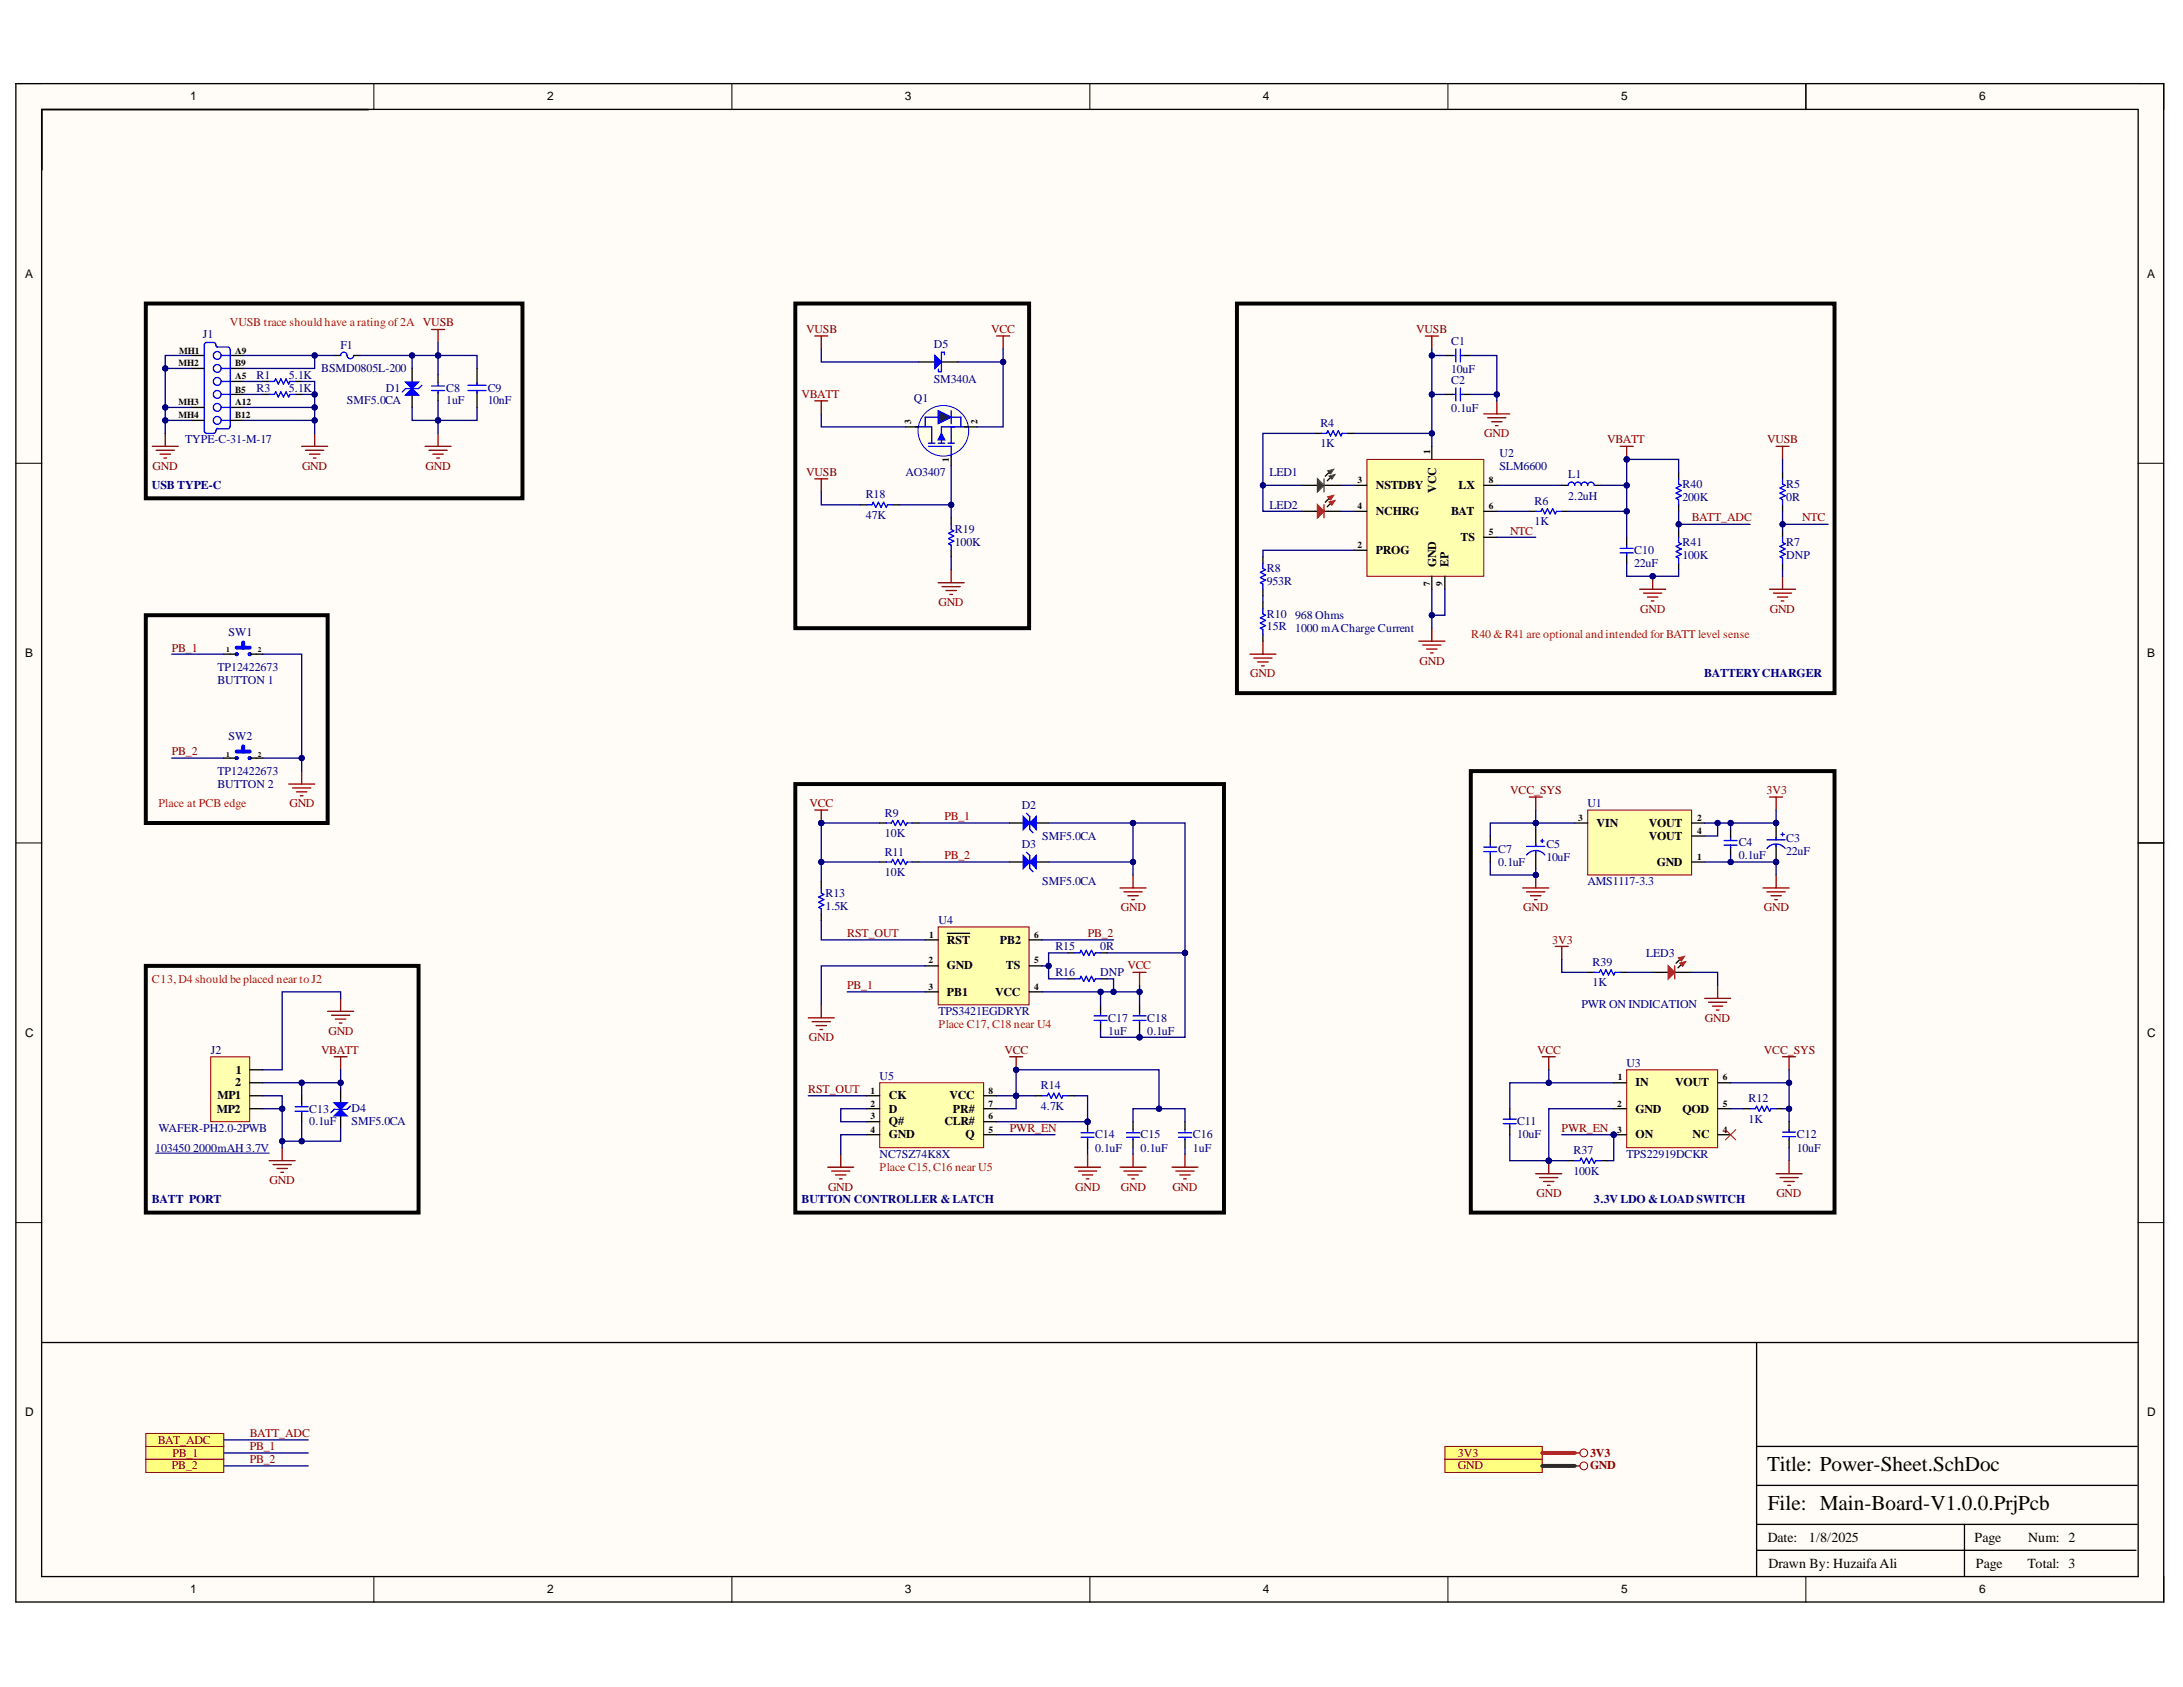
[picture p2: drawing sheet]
<svg xmlns="http://www.w3.org/2000/svg" width="279mm" height="216mm" viewBox="0 0 279 216" stroke-linecap="round" stroke-linejoin="round" font-family="sans-serif">
<defs><g id="words">
<g font-size="2.7">
<text x="226.2" y="188.3">Title: Power-Sheet.SchDoc</text>
<text x="226.3" y="193.3">File: Main-Board-V1.0.0.PrjPcb</text>
</g>
<g font-size="1.8">
<text x="226.3" y="197.4">Date:</text>
<text x="231.5" y="197.4">1/8/2025</text>
<text x="252.7" y="197.4">Page</text>
<text x="259.6" y="197.4">Num: 2</text>
<text x="226.3" y="200.7">Drawn By: Huzaifa Ali</text>
<text x="252.9" y="200.7">Page</text>
<text x="259.5" y="200.7">Total: 3</text>
</g>
<g font-size="1.5">
<text x="24.4" y="12.9">1</text>
<text x="70" y="12.9">2</text>
<text x="115.8" y="12.9">3</text>
<text x="161.6" y="12.9">4</text>
<text x="207.5" y="12.9">5</text>
<text x="253.3" y="12.9">6</text>
<text x="3.2" y="35.5">A</text>
<text x="274.8" y="35.5">A</text>
<text x="176.1" y="62.6">NSTDBY</text>
<text x="176.1" y="65.9">NCHRG</text>
<text x="183.8" y="63.1" transform="rotate(-90 183.8 63.1)">VCC</text>
<text x="185.7" y="65.9">BAT</text>
<text x="186.7" y="62.6">LX</text>
<text x="176.1" y="70.9">PROG</text>
<text x="186.9" y="69.3">TS</text>
<text x="183.8" y="72.6" transform="rotate(-90 183.8 72.6)">GND</text>
<text x="185.4" y="72.6" transform="rotate(-90 185.4 72.6)">EP</text>
<text x="3.2" y="84.1">B</text>
<text x="274.8" y="84.1">B</text>
<text x="204.3" y="105.8">VIN</text>
<text x="211" y="105.8">VOUT</text>
<text x="211" y="107.5">VOUT</text>
<text x="212" y="110.8">GND</text>
<text x="121.2" y="120.8">RST</text>
<text x="121.2" y="124.1">GND</text>
<text x="128" y="120.8">PB2</text>
<text x="128.7" y="124.1">TS</text>
<text x="121.2" y="127.4">PB1</text>
<text x="127.4" y="127.4">VCC</text>
<text x="3.2" y="132.7">C</text>
<text x="30.2" y="137.4">1</text>
<text x="274.8" y="132.7">C</text>
<text x="27.7" y="142.4">MP2</text>
<text x="27.8" y="140.7">MP1</text>
<text x="30.1" y="139">2</text>
<text x="113.8" y="140.7">CK</text>
<text x="113.8" y="142.4">D</text>
<text x="121.5" y="140.7">VCC</text>
<text x="122" y="142.4">PR#</text>
<text x="209.3" y="139">IN</text>
<text x="209.3" y="142.4">GND</text>
<text x="214.4" y="139">VOUT</text>
<text x="215.3" y="142.4">QOD</text>
<text x="113.8" y="144">Q#</text>
<text x="113.8" y="145.7">GND</text>
<text x="120.9" y="144">CLR#</text>
<text x="123.6" y="145.7">Q</text>
<text x="209.3" y="145.7">ON</text>
<text x="216.6" y="145.7">NC</text>
<text x="3.2" y="181.2">D</text>
<text x="274.8" y="181.2">D</text>
<text x="24.4" y="203.9">1</text>
<text x="70" y="203.9">2</text>
<text x="115.8" y="203.9">3</text>
<text x="161.6" y="203.9">4</text>
<text x="207.5" y="203.9">5</text>
<text x="253.3" y="203.9">6</text>
</g>
<g font-size="1.5" fill="#f00">
<text x="29.4" y="41.8">VUSB trace should have aratingof2A</text>
<text x="188.3" y="81.7">R40 &amp;R41 are optional andintended for BATT level sense</text>
<text x="20.3" y="103.3">Place at PCB edge</text>
<text x="19.5" y="125.7">C13, D4 should be placed near toJ2</text>
<text x="120.1" y="131.6">Place C17, C18 near U4</text>
<text x="112.6" y="149.8">Place C15, C16 near U5</text>
</g>
<g font-size="1.5" fill="#800000">
<text x="54.1" y="41.8">VUSB</text>
<text x="103.2" y="42.6">VUSB</text>
<text x="126.9" y="42.6">VCC</text>
<text x="181.3" y="42.6">VUSB</text>
<text x="102.6" y="51">VBATT</text>
<text x="190" y="56">GND</text>
<text x="205.7" y="56.7">VBATT</text>
<text x="226.2" y="56.7">VUSB</text>
<text x="19.5" y="60.1">GND</text>
<text x="38.7" y="60.1">GND</text>
<text x="54.5" y="60.1">GND</text>
<text x="103.2" y="61">VUSB</text>
<text x="193.3" y="68.4">NTC</text>
<text x="216.5" y="66.7">BATT_ADC</text>
<text x="230.7" y="66.7">NTC</text>
<text x="120.1" y="77.5">GND</text>
<text x="22" y="83.4">PB_1</text>
<text x="209.9" y="78.4">GND</text>
<text x="226.5" y="78.4">GND</text>
<text x="160" y="86.7">GND</text>
<text x="181.7" y="85.1">GND</text>
<text x="22" y="96.7">PB_2</text>
<text x="193.3" y="101.6">VCC_SYS</text>
<text x="226.1" y="101.6">3V3</text>
<text x="37" y="103.3">GND</text>
<text x="103.6" y="103.3">VCC</text>
<text x="120.9" y="104.9">PB_1</text>
<text x="120.9" y="109.9">PB_2</text>
<text x="108.4" y="119.9">RST_OUT</text>
<text x="139.2" y="119.9">PB_2</text>
<text x="143.4" y="116.6">GND</text>
<text x="195" y="116.6">GND</text>
<text x="225.7" y="116.6">GND</text>
<text x="144.3" y="124.1">VCC</text>
<text x="198.7" y="120.8">3V3</text>
<text x="108.4" y="126.6">PB_1</text>
<text x="218.2" y="130.7">GND</text>
<text x="41.1" y="134.9">VBATT</text>
<text x="42" y="132.4">GND</text>
<text x="103.5" y="133.3">GND</text>
<text x="128.6" y="134.9">VCC</text>
<text x="196.7" y="134.9">VCC</text>
<text x="225.7" y="134.9">VCC_SYS</text>
<text x="103.4" y="139.9">RST_OUT</text>
<text x="129.2" y="144.9">PWR_EN</text>
<text x="199.9" y="144.9">PWR_EN</text>
<text x="34.5" y="151.5">GND</text>
<text x="106" y="152.4">GND</text>
<text x="137.6" y="152.4">GND</text>
<text x="143.4" y="152.4">GND</text>
<text x="150" y="152.4">GND</text>
<text x="196.7" y="153.1">GND</text>
<text x="227.4" y="153.1">GND</text>
<text x="20.2" y="184.8">BAT_ADC</text>
<text x="32" y="183.9">BATT_ADC</text>
<text x="32" y="185.6">PB_1</text>
<text x="22" y="188.1">PB_2</text>
<text x="22.1" y="186.5">PB_1</text>
<text x="32" y="187.2">PB_2</text>
<text x="186.6" y="186.5">3V3</text>
<text x="186.6" y="188.1">GND</text>
<text x="203.5" y="186.5">3V3</text>
<text x="203.5" y="188.1">GND</text>
</g>
<g font-size="1.5" fill="#000080">
<text x="26" y="43.3">J1</text>
<text x="41.1" y="47.6">BSMD0805L-200</text>
<text x="43.6" y="44.7">F1</text>
<text x="119.5" y="44.6">D5</text>
<text x="185.7" y="44.1">C1</text>
<text x="185.7" y="47.8">10uF</text>
<text x="32.8" y="48.5">R1</text>
<text x="32.8" y="50.1">R3</text>
<text x="37" y="48.5">5.1K</text>
<text x="37" y="50.1">5.1K</text>
<text x="44.4" y="51.8">SMF5.0CA</text>
<text x="49.4" y="50.1">D1</text>
<text x="57.1" y="50.1">C8</text>
<text x="57.1" y="51.8">1uF</text>
<text x="62.4" y="50.1">C9</text>
<text x="62.4" y="51.8">10nF</text>
<text x="117" y="51.5">Q1</text>
<text x="119.5" y="49">SM340A</text>
<text x="185.7" y="49.1">C2</text>
<text x="185.7" y="52.8">0.1uF</text>
<text x="23.7" y="56.7">TYPE-C-31-M-17</text>
<text x="169" y="54.6">R4</text>
<text x="169" y="57.3">1K</text>
<text x="191.9" y="58.4">U2</text>
<text x="19.5" y="62.6">USB TYPE-C</text>
<text x="110.8" y="63.8">R18</text>
<text x="115.9" y="61">AO3407</text>
<text x="162.5" y="65.1">LED2</text>
<text x="162.5" y="61">LED1</text>
<text x="191.9" y="60.1">SLM6600</text>
<text x="196.4" y="64.6">R6</text>
<text x="200.7" y="61.2">L1</text>
<text x="200.7" y="63.9">2.2uH</text>
<text x="215.3" y="62.4">R40</text>
<text x="215.3" y="64.1">200K</text>
<text x="228.6" y="62.4">R5</text>
<text x="228.6" y="64.1">0R</text>
<text x="110.8" y="66.4">47K</text>
<text x="122.2" y="68.2">R19</text>
<text x="122.2" y="69.9">100K</text>
<text x="196.4" y="67.2">1K</text>
<text x="209.2" y="70.9">C10</text>
<text x="215.3" y="69.9">R41</text>
<text x="215.3" y="71.5">100K</text>
<text x="228.6" y="69.9">R7</text>
<text x="228.6" y="71.5">DNP</text>
<text x="162.1" y="73.2">R8</text>
<text x="162.1" y="74.9">953R</text>
<text x="209.2" y="72.6">22uF</text>
<text x="29.3" y="81.3">SW1</text>
<text x="162.1" y="79.1">R10</text>
<text x="162.1" y="80.7">15R</text>
<text x="165.8" y="79.2">968 Ohms</text>
<text x="165.8" y="80.8">1000 mACharge Current</text>
<text x="27.8" y="85.8">TP12422673</text>
<text x="27.8" y="87.5">BUTTON 1</text>
<text x="218.1" y="86.7">BATTERYCHARGER</text>
<text x="29.3" y="94.7">SW2</text>
<text x="27.8" y="99.2">TP12422673</text>
<text x="27.8" y="100.8">BUTTON 2</text>
<text x="113.3" y="104.5">R9</text>
<text x="113.3" y="107.1">10K</text>
<text x="130.8" y="103.6">D2</text>
<text x="133.4" y="107.5">SMF5.0CA</text>
<text x="203.2" y="103.3">U1</text>
<text x="228.6" y="107.7">C3</text>
<text x="113.3" y="109.5">R11</text>
<text x="113.3" y="112.1">10K</text>
<text x="130.8" y="108.6">D3</text>
<text x="133.4" y="113.3">SMF5.0CA</text>
<text x="191.7" y="109.2">C7</text>
<text x="191.7" y="110.8">0.1uF</text>
<text x="197.9" y="108.6">C5</text>
<text x="197.9" y="110.2">10uF</text>
<text x="203.2" y="113.3">AMS1117-3.3</text>
<text x="222.5" y="108.3">C4</text>
<text x="222.5" y="109.9">0.1uF</text>
<text x="228.6" y="109.4">22uF</text>
<text x="105.6" y="114.7">R13</text>
<text x="105.6" y="116.4">1.5K</text>
<text x="120.1" y="118.3">U4</text>
<text x="135.1" y="121.6">R15</text>
<text x="135.1" y="124.9">R16</text>
<text x="140.8" y="121.6">0R</text>
<text x="140.8" y="124.9">DNP</text>
<text x="203.8" y="123.6">R39</text>
<text x="210.7" y="122.4">LED3</text>
<text x="120.1" y="129.9">TPS3421EGDRYR</text>
<text x="141.8" y="130.7">C17</text>
<text x="146.8" y="130.7">C18</text>
<text x="202.4" y="129">PWR ON INDICATION</text>
<text x="203.8" y="126.2">1K</text>
<text x="27" y="134.9">J2</text>
<text x="141.8" y="132.4">1uF</text>
<text x="146.8" y="132.4">0.1uF</text>
<text x="208.2" y="136.6">U3</text>
<text x="39.6" y="142.4">C13</text>
<text x="45" y="142.3">D4</text>
<text x="45" y="143.9">SMF5.0CA</text>
<text x="112.6" y="138.3">U5</text>
<text x="133.2" y="139.4">R14</text>
<text x="133.2" y="142.1">4.7K</text>
<text x="223.8" y="141">R12</text>
<text x="223.8" y="143.7">1K</text>
<text x="19.9" y="147.4">103450 2000mAH 3.7V</text>
<text x="20.3" y="144.9">WAFER-PH2.0-2PWB</text>
<text x="39.6" y="144">0.1uF</text>
<text x="112.6" y="148.2">NC7SZ74K8X</text>
<text x="140.2" y="145.7">C14</text>
<text x="140.2" y="147.4">0.1uF</text>
<text x="146" y="145.7">C15</text>
<text x="146" y="147.4">0.1uF</text>
<text x="152.7" y="145.7">C16</text>
<text x="152.7" y="147.4">1uF</text>
<text x="194.2" y="144">C11</text>
<text x="194.2" y="145.7">10uF</text>
<text x="201.4" y="147.7">R37</text>
<text x="208.2" y="148.2">TPS22919DCKR</text>
<text x="230" y="145.7">C12</text>
<text x="230" y="147.4">10uF</text>
<text x="19.5" y="154">BATT PORT</text>
<text x="102.6" y="154">BUTTON CONTROLLER &amp;LATCH</text>
<text x="201.4" y="150.3">100K</text>
<text x="204" y="154">3.3V LDO &amp;LOAD SWITCH</text>
</g>
<g font-size="1.2">
<text x="22.8" y="46.9">MH2</text>
<text x="22.9" y="45.2">MH1</text>
<text x="30.1" y="46.9">B9</text>
<text x="30.1" y="45.2">A9</text>
<text x="22.8" y="51.8">MH3</text>
<text x="22.8" y="53.5">MH4</text>
<text x="30.1" y="48.5">A5</text>
<text x="30.1" y="50.2">B5</text>
<text x="30.1" y="51.8">A12</text>
<text x="30.1" y="53.5">B12</text>
<text x="116.6" y="54.3" transform="rotate(-90 116.6 54.3)">3</text>
<text x="121.5" y="59.1" transform="rotate(-90 121.5 59.1)">1</text>
<text x="125.1" y="54.3" transform="rotate(-90 125.1 54.3)">2</text>
<text x="183" y="58.1" transform="rotate(-90 183 58.1)">1</text>
<text x="173.7" y="61.8">3</text>
<text x="173.7" y="65.1">4</text>
<text x="190.6" y="65.1">6</text>
<text x="190.6" y="61.8">8</text>
<text x="173.7" y="70.1">2</text>
<text x="190.6" y="68.5">5</text>
<text x="183" y="75" transform="rotate(-90 183 75)">7</text>
<text x="184.6" y="75" transform="rotate(-90 184.6 75)">9</text>
<text x="202" y="105">3</text>
<text x="217.2" y="105">2</text>
<text x="217.2" y="106.7">4</text>
<text x="217.2" y="110">1</text>
<text x="118.9" y="120">1</text>
<text x="132.4" y="120">6</text>
<text x="118.8" y="123.3">2</text>
<text x="132.4" y="123.3">5</text>
<text x="118.8" y="126.7">3</text>
<text x="132.4" y="126.7">4</text>
<text x="111.4" y="139.9">1</text>
<text x="111.4" y="141.6">2</text>
<text x="111.4" y="143.2">3</text>
<text x="126.5" y="143.2">6</text>
<text x="126.5" y="141.6">7</text>
<text x="126.5" y="139.9">8</text>
<text x="207" y="141.6">2</text>
<text x="207.1" y="138.3">1</text>
<text x="220.5" y="141.6">5</text>
<text x="220.5" y="138.3">6</text>
<text x="111.4" y="144.9">4</text>
<text x="126.5" y="144.9">5</text>
<text x="207" y="144.9">3</text>
<text x="220.5" y="144.9">4</text>
</g>
<g font-size=".9">
<text x="28.9" y="83.5">1</text>
<text x="33" y="83.5">2</text>
<text x="28.9" y="96.8">1</text>
<text x="33" y="96.8">2</text>
</g>
</g></defs>
<g fill="#fffcf8">
<path d="M2 10.7h275v194.4h-275z" fill-rule="evenodd"/>
<path d="M5.4 14h268.2v187.7h-268.2z" fill-rule="evenodd"/>
</g>
<g fill="none" stroke="#000" stroke-width=".13">
<path d="M2 10.7h3.4M47.9 10.7v3.3M93.7 10.7v3.3M139.5 10.7v3.3M185.3 10.7v3.3M231.1 10.7v3.3M273.6 10.7h3.4v3.3M2 59.3h3.4M273.6 59.3h3.4M2 107.9h3.4M273.6 107.9h3.4M2 156.5h3.4"/>
<path d="M273.6 156.5h3.4M47.9 201.7v3.4M93.7 201.7v3.4M139.5 201.7v3.4M185.3 201.7v3.4M231.1 201.7v3.4M277 201.7v3.4"/>
</g>
<path d="M2 10.7h274.9v194.3h-274.9zM5.3 14h268.4v187.8h-268.4zM231.1 10.7v3.3M273.7 107.9h3.3M273.7 171.8h-48.9v29.9M224.8 198.4h48.6M224.8 195.1h48.7M224.8 190.1h48.7M224.8 185.1h48.7M251.4 195.1v6.6" fill="none" stroke="#000" stroke-width=".17"/>
<path d="M174.9 58.8h15v15h-15z" fill-rule="evenodd" fill="#ffffb0"/>
<path d="M174.9 58.8h15v15h-15z" fill="none" stroke="#800000" stroke-width=".13"/>
<g fill="none" stroke="#000" stroke-width=".17">
<path d="M24.5 45.5h1.6M24.5 47.2h1.6M24.5 52.1h1.6M24.5 53.8h1.6M29.5 45.5h1.6M29.5 47.2h1.6M29.5 48.8h1.6M29.5 50.5h1.6M29.5 52.1h1.6M29.5 53.8h1.6M183.3 57.1v1.7M173.3 70.4h1.6"/>
<path d="M173.3 62.1h1.6M173.3 65.4h1.6M183.3 73.8v1.6M184.9 73.8v1.6M189.9 62.1h1.7M189.9 65.4h1.7M189.9 68.8h1.7M28.6 83.7h1.7M28.6 97h1.7M32 83.7h1.6M32 97h1.6"/>
</g>
<g fill="none" stroke="#00f" stroke-width=".17">
<path d="M26.1 55.1l.1 .2 .3 .2 1-.1 .1-.3M27.8 44.4l-.1-.1a.43 .43 0 0 0-.4-.5l-1 .1-.2 .3v10.8M27.8 44.4h1.4M27.8 54.9h1.4M27.9 54.8l-.3 .3M28.3 47.2h1.2M28.3 50.5h1.2M28.3 48.8h1.2M28.3 52.1h1.2M28.3 45.5h1.2M28.3 53.8h1.2M29.3 44.4l.2 .4v9.8"/>
<path d="M29.5 54.5l-.2 .3"/>
<circle cx="27.8" cy="45.5" r=".5"/>
<circle cx="27.8" cy="53.8" r=".5"/>
<circle cx="27.8" cy="52.1" r=".5"/>
<circle cx="27.8" cy="48.8" r=".5"/>
<circle cx="27.8" cy="50.5" r=".5"/>
<circle cx="27.8" cy="47.2" r=".5"/>
<circle cx="30.3" cy="83.7" r=".17"/>
<circle cx="30.3" cy="97" r=".17"/>
<circle cx="32" cy="97" r=".17"/>
<circle cx="32" cy="83.7" r=".17"/>
</g>
<path d="M30.3 82.9h1.7M30.3 96.2h1.7M31.1 82.2v.7M31.1 95.5v.7" fill="none" stroke="#00f" stroke-width=".51"/>
<path d="M203.2 103.7h13.3v8.3h-13.3z" fill-rule="evenodd" fill="#ffffb0"/>
<path d="M203.2 103.7h13.3v8.3h-13.3z" fill="none" stroke="#800000" stroke-width=".13"/>
<path d="M201.5 105.3h1.7M216.5 110.3h1.7M216.5 105.3h1.7M216.5 107h1.7" fill="none" stroke="#000" stroke-width=".17"/>
<path d="M27 135.2h5v8.4h-5z" fill-rule="evenodd" fill="#ffffb0"/>
<path d="M27 135.2h5v8.4h-5z" fill="none" stroke="#800000" stroke-width=".13"/>
<path d="M195.7 65.4h.9M199.9 62.1h.8M199.9 65.4h.8M204 62.1h.9M32 136.9h1.6M32 138.6h1.6M32 140.2h1.6M32 141.9h1.6" fill="none" stroke="#000" stroke-width=".17"/>
<g fill="none" stroke="#800000" stroke-width=".17">
<path d="M207.4 57.1h1.6M208.2 57.1v1.7M181.6 82.1h3.3M182.1 82.6h2.3M182.6 83.1h1.3M183.1 83.6h.3M183.3 80.4v1.7M41.9 129.4h3.4M42.4 129.9h2.4M42.8 135.2h1.6M42.9 130.4h1.4M43.4 130.9h.4"/>
<path d="M43.6 127.8v1.6M43.6 135.2v1.7M34.5 148.5h3.3M35 149h2.3M35.5 149.5h1.3M35.9 150h.4M36.1 146.9v1.6"/>
</g>
<path d="M196.6 65.4h.6l.2-.3 .3 .7 .4-.7 .3 .7 .3-.7 .4 .7 .1-.4h.7M200.7 62.1a.42 .42 0 0 1 .4-.4 .42 .42 0 0 1 .4 .4 .42 .42 0 0 1 .5-.4 .42 .42 0 0 1 .4 .4 .41 .41 0 0 1 .4-.4 .41 .41 0 0 1 .4 .4 .42 .42 0 0 1 .4-.4 .42 .42 0 0 1 .4 .4" fill="none" stroke="#00f" stroke-width=".17"/>
<circle cx="208.2" cy="58.8" r=".33" fill="#000080"/>
<circle cx="208.2" cy="58.8" r=".33" fill="none" stroke="#000080" stroke-width=".13"/>
<path d="M160 83.7h3.3M160.5 84.2h2.3M161 84.7h1.3M161.5 85.2h.3M161.6 82.1v1.6" fill="none" stroke="#800000" stroke-width=".17"/>
<path d="M170.3 64.4l-.4 .5" fill="none" stroke="#000" stroke-width=".17"/>
<path d="M170.1 64.2l.8-.2-.4 .6z" fill-rule="evenodd" fill="#c00"/>
<path d="M170.1 64.2l.8-.2-.4 .6z" fill="none" stroke="#c00" stroke-width=".13"/>
<path d="M170.1 63.8l-.5 .5" fill="none" stroke="#000" stroke-width=".17"/>
<path d="M169.9 63.6l.8-.2-.4 .6z" fill-rule="evenodd" fill="#c00"/>
<path d="M169.9 63.6l.8-.2-.4 .6z" fill="none" stroke="#c00" stroke-width=".13"/>
<path d="M166.6 65.4h2M169.5 65.4h2.1" fill="none" stroke="#000" stroke-width=".17"/>
<path d="M169.5 64.6v1.7" fill="none" stroke="#c00" stroke-width=".17"/>
<path d="M168.6 64.6l.9 .8-.9 .9z" fill="#c00"/>
<path d="M168.6 64.6l.9 .8-.9 .9z" fill="none" stroke="#c00" stroke-width=".17"/>
<path d="M170.3 61.1l-.4 .4" fill="none" stroke="#000" stroke-width=".17"/>
<path d="M170.1 60.9l.8-.2-.4 .6z" fill-rule="evenodd" fill="#38761d"/>
<path d="M170.1 60.9l.8-.2-.4 .6z" fill="none" stroke="#38761d" stroke-width=".13"/>
<path d="M170.1 60.4l-.5 .6" fill="none" stroke="#000" stroke-width=".17"/>
<path d="M169.9 60.3l.8-.2-.4 .5z" fill-rule="evenodd" fill="#38761d"/>
<path d="M169.9 60.3l.8-.2-.4 .5z" fill="none" stroke="#38761d" stroke-width=".13"/>
<path d="M166.6 62.1h2M169.5 62.1h2.1" fill="none" stroke="#000" stroke-width=".17"/>
<path d="M169.5 61.3v1.6" fill="none" stroke="#38761d" stroke-width=".17"/>
<path d="M168.6 61.3l.9 .8-.9 .8z" fill="#38761d"/>
<path d="M168.6 61.3l.9 .8-.9 .8z" fill="none" stroke="#38761d" stroke-width=".17"/>
<path d="M168.3 55.5h.8M172.5 55.5h.8M184.9 45.5h1M187.2 45.5h1M208.2 68.8v1M208.2 71v1.1" fill="none" stroke="#000" stroke-width=".17"/>
<path d="M169.1 55.5h.7l.2-.4 .3 .7 .3-.7 .4 .7 .3-.7 .3 .7 .2-.3h.7M185.9 45.5h.3M186.3 44.7v1.6M186.9 45.5h.4M186.9 44.7v1.6M207.4 70.8h1.6M207.4 70.2h1.6M208.2 69.8v.3M208.2 70.8v.3" fill="none" stroke="#00f" stroke-width=".17"/>
<path d="M182.4 43h1.7M183.3 43v1.7M209.9 75.4h3.3M210.4 75.9h2.3M210.9 76.4h1.3M211.4 76.9h.3M211.5 73.8v1.6" fill="none" stroke="#800000" stroke-width=".17"/>
<circle cx="211.5" cy="73.7" r=".33" fill="#000080"/>
<g fill="none" stroke="#000080" stroke-width=".13">
<path d="M19.9 147.6h14.6"/>
<circle cx="211.5" cy="73.7" r=".33"/>
</g>
<g fill="none" stroke="#800000" stroke-width=".17">
<path d="M38.6 57.1h3.3M39.1 57.6h2.3M39.6 58.1h1.3M40.1 58.6h.3M40.3 55.5v1.6M54.4 57.1h3.3M54.9 57.6h2.3M55.2 42.2h1.7M55.4 58.1h1.3M55.9 58.6h.3M56.1 42.2v1.6M56.1 55.5v1.6"/>
<path d="M189.9 53h3.3M190.4 53.5h2.3M190.9 54h1.3M191.4 54.5h.3M191.6 51.3v1.7M227.3 57.1h1.7M228.1 57.1v1.7M226.5 75.4h3.3M227 75.9h2.3M227.5 76.4h1.3M228 76.9h.3M228.1 73.8v1.6"/>
<path d="M225.7 113.6h3.3M226.1 114.1h2.4M226.5 102h1.6M226.7 114.6h1.3M227.2 115.1h.3M227.3 102v1.7M227.3 112v1.6"/>
</g>
<path d="M42.8 45.5h.8M45.3 45.5h.8M121.7 58v1.6M228.1 60.5v.8M228.1 64.6v.8M228.1 67.9v.9M228.1 72.1v.8" fill="none" stroke="#000" stroke-width=".17"/>
<path d="M43.6 45.5a.41 .41 0 0 1 .4-.4 .41 .41 0 0 1 .4 .4 .42 .42 0 0 0 .4 .4 .42 .42 0 0 0 .5-.4M228.1 61.3v.6l.4 .2-.7 .4 .7 .3-.7 .3 .7 .3-.7 .4 .3 .1v.7M228.1 68.8v.6l.4 .2-.7 .3 .7 .4-.7 .3 .7 .3-.7 .4 .3 .1v.7" fill="none" stroke="#00f" stroke-width=".17"/>
<circle cx="120.7" cy="55.1" r="3.2" fill="#ffffe8"/>
<circle cx="120.7" cy="55.1" r="3.2" fill="none" stroke="#00f" stroke-width=".13"/>
<path d="M117.2 54.6h2v2.1M118.8 57.1h2.9v1.3M118.8 56.7h.9M120.1 56.7h.8M121.3 56.7h.9M121.7 54.6v2.1M123.8 54.6h-3.3v2.1" fill="none" stroke="#00f" stroke-width=".17"/>
<path d="M120.5 55.5l.4 .8h-.8z" fill="#00f"/>
<path d="M118.4 54.6v-1.2h4.6v1.2M120.5 55.5l.4 .8h-.8zM121.7 52.6v1.6" fill="none" stroke="#00f" stroke-width=".17"/>
<path d="M115.9 54.6h1.7M123.4 54.6h1.7" fill="none" stroke="#000" stroke-width=".17"/>
<path d="M120.1 52.6l1.6 .8-1.6 .8z" fill="#073763"/>
<path d="M120.1 52.6l1.6 .8-1.6 .8z" fill="none" stroke="#00f" stroke-width=".17"/>
<path d="M117.6 46.3h2.1M120.5 46.3h2.1" fill="none" stroke="#000" stroke-width=".17"/>
<path d="M119.7 45.5l.8 .8-.8 .9z" fill="#00f"/>
<path d="M119.7 45.5l.8 .8-.8 .9zM120.1 47.2v.4h.4M120.9 45.4v-.3h-.4v2.5M110.9 64.6h.7l.2-.3 .3 .6 .3-.6 .4 .6 .3-.6 .3 .6 .2-.3h.7M121.7 67.1v.7l.4 .1-.7 .4 .7 .3-.7 .3 .7 .4-.7 .3 .3 .2v.6" fill="none" stroke="#00f" stroke-width=".17"/>
<g fill="none" stroke="#800000" stroke-width=".17">
<path d="M104.3 51.3h1.6M104.3 43h1.6M105.1 43v1.7M105.1 51.3v1.7M127.6 43h1.6M128.4 43v1.7M104.3 61.3h1.6M105.1 61.3v1.6M120.1 74.6h3.3M120.6 75.1h2.3M121.1 75.6h1.3M121.6 76.1h.3"/>
<path d="M121.7 72.9v1.7"/>
</g>
<path d="M110.1 64.6h.8M114.3 64.6h.8M121.7 66.3v.8M121.7 70.4v.9M5.4 171.8h219.4" fill="none" stroke="#000" stroke-width=".17"/>
<circle cx="206.5" cy="145.2" r=".33" fill="#000080"/>
<circle cx="206.5" cy="145.2" r=".33" fill="none" stroke="#000080" stroke-width=".13"/>
<path d="M208.2 136.9h11.6v10h-11.6z" fill-rule="evenodd" fill="#ffffb0"/>
<path d="M208.2 136.9h11.6v10h-11.6z" fill="none" stroke="#800000" stroke-width=".13"/>
<path d="M206.5 138.6h1.7M206.5 141.9h1.7M206.5 145.2h1.7" fill="none" stroke="#000" stroke-width=".17"/>
<circle cx="206.5" cy="145.2" r=".33" fill="#000080"/>
<circle cx="206.5" cy="145.2" r=".33" fill="none" stroke="#000080" stroke-width=".13"/>
<path d="M33.6 48.8h.9M33.6 50.5h.9M37.8 48.8h.8M37.8 50.5h.8M219.8 138.6h1.7M219.8 145.2h1.7M219.8 141.9h1.7" fill="none" stroke="#000" stroke-width=".17"/>
<path d="M34.5 48.8h.6l.2-.3 .3 .6 .3-.6 .4 .6 .3-.6 .3 .6 .2-.3h.7M34.5 50.5h.6l.2-.4 .3 .7 .3-.7 .4 .7 .3-.7 .3 .7 .2-.3h.7" fill="none" stroke="#00f" stroke-width=".17"/>
<path d="M220.8 144.6l1.4 1.3M222.2 144.6l-1.4 1.3" fill="none" stroke="#f00" stroke-width=".13"/>
<path d="M197.4 135.2h1.7M198.2 135.2v1.7M228.1 135.2h1.7M229 135.2v1.7M196.6 150.2h3.3M197.1 150.7h2.3M197.6 151.2h1.3M198.1 151.7h.3M198.2 148.5v1.7" fill="none" stroke="#800000" stroke-width=".17"/>
<circle cx="198.2" cy="148.5" r=".33" fill="#000080"/>
<circle cx="198.2" cy="148.5" r=".33" fill="none" stroke="#000080" stroke-width=".13"/>
<path d="M112.6 138.6h13.3v8.3h-13.3z" fill-rule="evenodd" fill="#ffffb0"/>
<path d="M112.6 138.6h13.3v8.3h-13.3z" fill="none" stroke="#800000" stroke-width=".13"/>
<path d="M110.9 140.2h1.7M110.9 141.9h1.7M110.9 143.6h1.7M110.9 145.2h1.7M125.9 140.2h1.7M125.9 141.9h1.7M125.9 143.6h1.7M125.9 145.2h1.7" fill="none" stroke="#000" stroke-width=".17"/>
<path d="M120.1 118.6h11.6v10h-11.6z" fill-rule="evenodd" fill="#ffffb0"/>
<path d="M120.1 118.6h11.6v10h-11.6z" fill="none" stroke="#800000" stroke-width=".13"/>
<path d="M121.2 119.5h2.9M118.4 120.3h1.7M118.4 123.6h1.7M118.4 126.9h1.7M131.7 120.3h1.7M131.7 123.6h1.7M131.7 126.9h1.7M136.7 121.9h.8M136.7 125.3h.8M140.9 121.9h.8M140.9 125.3h.8" fill="none" stroke="#000" stroke-width=".17"/>
<g fill="none" stroke="#800000" stroke-width=".17">
<path d="M195.7 102h1.7M196.6 102v1.7M103.5 130.3h3.3M104 130.8h2.3M104.4 131.3h1.4M104.9 131.8h.4M105.1 128.6v1.7M129.2 135.2h1.7M130.1 135.2v1.7M145 124.4h1.7M145.8 124.4v1.7M105.9 149.4h3.4"/>
<path d="M106.4 149.9h2.4M106.9 150.4h1.4M107.4 150.9h.4M107.6 147.7v1.7"/>
</g>
<path d="M137.5 121.9h.7l.2-.3 .3 .7 .3-.7 .4 .7 .3-.7 .3 .7 .2-.4h.7M137.5 125.3h.7l.2-.4 .3 .7 .3-.7 .4 .7 .3-.7 .3 .7 .2-.3h.7" fill="none" stroke="#00f" stroke-width=".17"/>
<circle cx="130.1" cy="136.9" r=".33" fill="#000080"/>
<circle cx="130.1" cy="136.9" r=".33" fill="none" stroke="#000080" stroke-width=".13"/>
<path d="M112.6 105.3h.8M112.6 110.3h.8M116.8 105.3h.8M116.8 110.3h.8" fill="none" stroke="#000" stroke-width=".17"/>
<path d="M113.4 105.3h.7l.2-.3 .3 .7 .3-.7 .4 .7 .3-.7 .3 .7 .2-.4h.7M113.4 110.3h.7l.2-.3 .3 .6 .3-.6 .4 .6 .3-.6 .3 .6 .2-.3h.7" fill="none" stroke="#00f" stroke-width=".17"/>
<path d="M104.3 103.7h1.6M105.1 103.7v1.6" fill="none" stroke="#800000" stroke-width=".17"/>
<circle cx="105.1" cy="105.3" r=".33" fill="#000080"/>
<circle cx="105.1" cy="105.3" r=".33" fill="none" stroke="#000080" stroke-width=".13"/>
<path d="M38.6 98.7v1.6M36.9 100.3h3.4M37.4 100.8h2.4M37.9 101.3h1.4M38.4 101.8h.4M143.4 113.6h3.3M143.9 114.1h2.3M144.4 114.6h1.3M144.9 115.1h.3M145 112v1.6" fill="none" stroke="#800000" stroke-width=".17"/>
<path d="M105.1 112.8v.8M105.1 117v.8" fill="none" stroke="#000" stroke-width=".17"/>
<path d="M105.1 113.6v.7l.3 .2-.6 .3 .6 .3-.6 .4 .6 .3-.6 .3 .3 .2v.7" fill="none" stroke="#00f" stroke-width=".17"/>
<circle cx="139.2" cy="143.6" r=".33" fill="#000080"/>
<circle cx="139.2" cy="143.6" r=".33" fill="none" stroke="#000080" stroke-width=".13"/>
<path d="M139.2 143.6v1M139.2 145.8v1.1" fill="none" stroke="#000" stroke-width=".17"/>
<path d="M138.4 145.5h1.6M138.4 145h1.6M139.2 144.6v.3M139.2 145.5v.4" fill="none" stroke="#00f" stroke-width=".17"/>
<circle cx="139.2" cy="143.6" r=".33" fill="#000080"/>
<circle cx="139.2" cy="143.6" r=".33" fill="none" stroke="#000080" stroke-width=".13"/>
<g fill="none" stroke="#800000" stroke-width=".17">
<path d="M194.9 113.6h3.3M195.4 114.1h2.3M195.9 114.6h1.3M196.4 115.1h.3M196.6 112v1.6M137.5 149.4h3.4M138 149.9h2.4M138.5 150.4h1.4M139 150.9h.4M139.2 147.7v1.7M143.4 149.4h3.3M143.9 149.9h2.3"/>
<path d="M144.4 150.4h1.3M144.9 150.9h.3M145 147.7v1.7M227.3 150.2h3.3M227.8 150.7h2.3M228.3 151.2h1.3M228.8 151.7h.4M229 148.5v1.7"/>
</g>
<g fill="none" stroke="#000" stroke-width=".17">
<path d="M56.1 48v1M56.1 50.2v1.1M184.9 50.5h1M187.2 50.5h1M145.8 128.6v1M145.8 130.8v1.1M132.5 140.2h.9M136.7 140.2h.8M145 143.6v1M145 145.8v1.1M223.2 141.9h.8M227.3 141.9h.8"/>
<path d="M229 143.6v1M229 145.9v1"/>
</g>
<g fill="none" stroke="#00f" stroke-width=".17">
<path d="M55.2 50h1.7M55.2 49.4h1.7M56.1 49v.3M56.1 50v.3M185.9 50.5h.3M186.3 49.7v1.6M186.9 50.5h.4M186.9 49.7v1.6M145 130.6h1.7M145 130h1.7M145.8 129.6v.3M145.8 130.6v.3"/>
<path d="M133.4 140.2h.6l.2-.3 .3 .7 .4-.7 .3 .7 .3-.7 .4 .7 .1-.4h.7M144.2 145.5h1.6M144.2 145h1.6M145 144.6v.3M145 145.5v.4M224 141.9h.7l.1-.3 .4 .6 .3-.6 .3 .6 .3-.6 .4 .6 .2-.3h.6M228.1 144.9h1.7M228.1 145.5h1.7M229 144.6v.3M229 145.5v.4"/>
</g>
<circle cx="196.6" cy="112" r=".33" fill="#000080"/>
<circle cx="196.6" cy="112" r=".33" fill="none" stroke="#000080" stroke-width=".13"/>
<path d="M193.2 141.9v1.1M193.2 144.2v1" fill="none" stroke="#000" stroke-width=".17"/>
<path d="M192.4 143.2h1.7M192.4 143.8h1.7M193.2 142.9v.3M193.2 143.9v.3" fill="none" stroke="#00f" stroke-width=".17"/>
<circle cx="227.3" cy="105.3" r=".33" fill="#000080"/>
<circle cx="227.3" cy="105.3" r=".33" fill="none" stroke="#000080" stroke-width=".13"/>
<circle cx="227.3" cy="110.3" r=".33" fill="#000080"/>
<circle cx="227.3" cy="110.3" r=".33" fill="none" stroke="#000080" stroke-width=".13"/>
<path d="M227.3 105.3v2.2" fill="none" stroke="#000" stroke-width=".17"/>
<circle cx="227.3" cy="105.3" r=".33" fill="#000080"/>
<circle cx="227.3" cy="105.3" r=".33" fill="none" stroke="#000080" stroke-width=".13"/>
<path d="M227.3 108.2v2.1" fill="none" stroke="#000" stroke-width=".17"/>
<circle cx="227.3" cy="110.3" r=".33" fill="#000080"/>
<circle cx="227.3" cy="110.3" r=".33" fill="none" stroke="#000080" stroke-width=".13"/>
<g fill="none" stroke="#00f" stroke-width=".17">
<path d="M59.9 49.3h2.3M59.9 50h2.3M61.1 49v.3M61.1 50v.3M161.6 72.1v.7l.4 .1-.7 .3 .7 .4-.7 .3 .7 .3-.7 .4 .3 .1v.7M161.6 77.9v.7l.4 .1-.7 .4 .7 .3-.7 .3 .7 .4-.7 .3 .3 .2v.6M189.9 109h1.7M189.9 108.4h1.7M190.7 108v.3M190.7 109v.3M195.4 108.3h2.3M196.6 108v.3"/>
<path d="M196.6 108.9v.3M197.2 107.6h.4M197.4 107.4v.4M197.7 109.4a1.47 1.47 0 0 0-2.3 0M220.7 108.2h1.6M220.7 107.6h1.6M221.5 107.2v.3M221.5 108.2v.3M226.1 107.5h2.4M227.3 107.2v.3M227.3 108.1v.3M227.9 106.8h.5"/>
<path d="M228.1 106.6v.4M228.5 108.6a1.48 1.48 0 0 0-2.4 0M140 130.6h1.7M140 130h1.7M140.9 129.6v.3M140.9 130.6v.3M37.8 142.2h1.6M37.8 141.6h1.6M38.6 141.2v.4M38.6 142.2v.4M150.8 145.5h1.7M150.8 145h1.7"/>
<path d="M151.7 144.6v.3M151.7 145.5v.4"/>
</g>
<g fill="none" stroke="#000" stroke-width=".17">
<path d="M61.1 47.2v2.1M61.1 50v2.1M161.6 71.3v.8M161.6 75.4v.8M161.6 77.1v.8M161.6 81.2v.9M190.7 107v1M190.7 109.2v1.1M196.6 106.2v2.1M196.6 109v2.1M221.5 106.2v1M221.5 108.4v1.1"/>
<path d="M140.9 128.6v1M140.9 130.8v1.1M38.6 140.2v1M38.6 142.5v1.1M151.7 143.6v1M151.7 145.8v1.1"/>
</g>
<path d="M19.5 57.1h3.3M20 57.6h2.3M20.5 58.1h1.3M21 58.6h.3M21.2 55.5v1.6M150 149.4h3.3M150.5 149.9h2.3M151 150.4h1.3M151.5 150.9h.3M151.7 147.7v1.7" fill="none" stroke="#800000" stroke-width=".17"/>
<path d="M184.9 185.1h12.5v1.7h-12.5z" fill-rule="evenodd" fill="#ffff80"/>
<g fill="none" stroke="#800000" stroke-width=".13">
<path d="M184.9 185.1h12.5v1.7h-12.5z"/>
<circle cx="202.7" cy="185.9" r=".5"/>
</g>
<path d="M201.5 185.9h.7" fill="none" stroke="#800000" stroke-width=".17"/>
<path d="M184.9 186.8h12.5v1.6h-12.5z" fill-rule="evenodd" fill="#ffff80"/>
<g fill="none" stroke="#800000" stroke-width=".13">
<path d="M184.9 186.8h12.5v1.6h-12.5z"/>
<circle cx="202.7" cy="187.6" r=".5"/>
</g>
<path d="M201.5 187.6h.7" fill="none" stroke="#800000" stroke-width=".17"/>
<path d="M215.2 123.4l-.4 .5" fill="none" stroke="#000" stroke-width=".17"/>
<path d="M215 123.2l.8-.1-.4 .5z" fill-rule="evenodd" fill="#c00"/>
<path d="M215 123.2l.8-.1-.4 .5z" fill="none" stroke="#c00" stroke-width=".13"/>
<path d="M215 122.8l-.5 .5" fill="none" stroke="#000" stroke-width=".17"/>
<path d="M214.8 122.6l.8-.2-.4 .6z" fill-rule="evenodd" fill="#c00"/>
<path d="M214.8 122.6l.8-.2-.4 .6z" fill="none" stroke="#c00" stroke-width=".13"/>
<path d="M211.5 124.4h2M214.4 124.4h2.1" fill="none" stroke="#000" stroke-width=".17"/>
<path d="M214.4 123.6v1.7" fill="none" stroke="#c00" stroke-width=".17"/>
<path d="M213.5 123.6l.9 .8-.9 .9z" fill="#c00"/>
<path d="M213.5 123.6l.9 .8-.9 .9z" fill="none" stroke="#c00" stroke-width=".17"/>
<path d="M203.2 124.4h.8M207.4 124.4h.8" fill="none" stroke="#000" stroke-width=".17"/>
<path d="M204 124.4h.7l.2-.3 .3 .7 .3-.7 .4 .7 .3-.7 .3 .7 .2-.4h.7" fill="none" stroke="#00f" stroke-width=".17"/>
<path d="M199.1 121.1h1.6M199.9 121.1v1.7M218.2 127.8h3.3M218.7 128.3h2.3M219.2 128.8h1.3M219.7 129.3h.3M219.8 126.1v1.7" fill="none" stroke="#800000" stroke-width=".17"/>
<path d="M18.7 185.1h9.9v1.7h-9.9z" fill-rule="evenodd" fill="#ffff80"/>
<path d="M18.7 185.1h9.9v1.7h-9.9z" fill="none" stroke="#800000" stroke-width=".13"/>
<path d="M18.7 186.8h9.9v1.6h-9.9z" fill-rule="evenodd" fill="#ffff80"/>
<path d="M18.7 186.8h9.9v1.6h-9.9z" fill="none" stroke="#800000" stroke-width=".13"/>
<path d="M18.7 183.5h9.9v1.6h-9.9z" fill-rule="evenodd" fill="#ffff80"/>
<path d="M18.7 183.5h9.9v1.6h-9.9z" fill="none" stroke="#800000" stroke-width=".13"/>
<path d="M18.7 38.8h48.2v25h-48.2zM101.8 38.8h29.9v41.6h-29.9zM158.3 38.8h76.5v49.9h-76.5zM18.7 78.7h23.2v26.6h-23.2zM188.2 98.7h46.6v56.5h-46.6zM101.8 100.3h54.9v54.9h-54.9zM18.7 123.6h34.9v31.6h-34.9z" fill="none" stroke="#000" stroke-width=".51"/>
<path d="M52.7 47.2v1.6M52.7 50.5v1.6M214.8 60.5v.8M214.8 64.6v.8M214.8 67.9v.9M214.8 72.1v.8M200.7 148.5h.8M204.9 148.5h.8" fill="none" stroke="#000" stroke-width=".17"/>
<path d="M214.8 61.3v.6l.4 .2-.7 .4 .7 .3-.7 .3 .7 .3-.7 .4 .3 .1v.7M214.8 68.8v.6l.4 .2-.7 .3 .7 .4-.7 .3 .7 .3-.7 .4 .3 .1v.7M201.5 148.5h.7l.2-.3 .3 .7 .3-.7 .4 .7 .3-.7 .3 .7 .2-.4h.7" fill="none" stroke="#00f" stroke-width=".17"/>
<path d="M51.9 50.6l.8-.9 .9 .9z" fill="#00f"/>
<path d="M51.9 50.6l.8-.9 .9 .9zM54 49.3l-.4 .4h-1.7l-.4 .4" fill="none" stroke="#00f" stroke-width=".17"/>
<path d="M51.9 48.9h1.7l-.9 .8z" fill="#00f"/>
<path d="M51.9 48.9h1.7l-.9 .8z" fill="none" stroke="#00f" stroke-width=".17"/>
<path d="M129.2 105.3h1.7M132.5 105.3h1.7" fill="none" stroke="#000" stroke-width=".17"/>
<path d="M131.8 105.3l.8-.8v1.7z" fill="#00f"/>
<path d="M131.4 104.1l.4 .4v1.7l.4 .4M131.8 105.3l.8-.8v1.7z" fill="none" stroke="#00f" stroke-width=".17"/>
<path d="M131 104.5l.8 .8-.8 .9z" fill="#00f"/>
<path d="M131 104.5l.8 .8-.8 .9z" fill="none" stroke="#00f" stroke-width=".17"/>
<path d="M129.2 110.3h1.7M132.5 110.3h1.7" fill="none" stroke="#000" stroke-width=".17"/>
<path d="M132.6 109.5v1.6l-.8-.8z" fill="#00f"/>
<path d="M131.4 109.1l.4 .4v1.6l.4 .5M132.6 109.5v1.6l-.8-.8z" fill="none" stroke="#00f" stroke-width=".17"/>
<path d="M131 109.5l.8 .8-.8 .8z" fill="#00f"/>
<path d="M131 109.5l.8 .8-.8 .8z" fill="none" stroke="#00f" stroke-width=".17"/>
<path d="M43.6 139.4v1.7M43.6 142.7v1.7" fill="none" stroke="#000" stroke-width=".17"/>
<path d="M42.8 142.8l.8-.8 .8 .8z" fill="#00f"/>
<path d="M42.8 142.8l.8-.8 .8 .8zM44.8 141.6l-.4 .4h-1.6l-.5 .4" fill="none" stroke="#00f" stroke-width=".17"/>
<path d="M42.8 141.1h1.6l-.8 .9z" fill="#00f"/>
<path d="M42.8 141.1h1.6l-.8 .9z" fill="none" stroke="#00f" stroke-width=".17"/>
<path d="M33.6 140.2h2.5v1.7" fill="none" stroke="#000080" stroke-width=".17"/>
<circle cx="36.1" cy="141.9" r=".33" fill="#000080"/>
<circle cx="36.1" cy="141.9" r=".33" fill="none" stroke="#000080" stroke-width=".13"/>
<path d="M183.3 75.4v5M43.6 127.8v-.9h-7.5v10h-2.5" fill="none" stroke="#000080" stroke-width=".17"/>
<circle cx="183.3" cy="78.7" r=".33" fill="#000080"/>
<circle cx="183.3" cy="78.7" r=".33" fill="none" stroke="#000080" stroke-width=".13"/>
<path d="M184.9 75.4v3.3h-1.6" fill="none" stroke="#000080" stroke-width=".17"/>
<circle cx="183.3" cy="78.7" r=".33" fill="#000080"/>
<circle cx="183.3" cy="78.7" r=".33" fill="none" stroke="#000080" stroke-width=".13"/>
<path d="M191.6 62.1h8.3M191.6 65.4h4.1M204.9 62.1h3.3v3.3h-7.5" fill="none" stroke="#000080" stroke-width=".17"/>
<circle cx="208.2" cy="65.4" r=".33" fill="#000080"/>
<circle cx="208.2" cy="65.4" r=".33" fill="none" stroke="#000080" stroke-width=".13"/>
<circle cx="208.2" cy="62.1" r=".33" fill="#000080"/>
<circle cx="208.2" cy="62.1" r=".33" fill="none" stroke="#000080" stroke-width=".13"/>
<path d="M208.2 58.8v3.3" fill="none" stroke="#000080" stroke-width=".17"/>
<circle cx="208.2" cy="58.8" r=".33" fill="#000080"/>
<circle cx="208.2" cy="58.8" r=".33" fill="none" stroke="#000080" stroke-width=".13"/>
<circle cx="208.2" cy="62.1" r=".33" fill="#000080"/>
<circle cx="208.2" cy="62.1" r=".33" fill="none" stroke="#000080" stroke-width=".13"/>
<path d="M161.6 62.1h5M171.6 62.1h1.7M171.6 65.4h1.7" fill="none" stroke="#000080" stroke-width=".17"/>
<circle cx="161.6" cy="62.1" r=".33" fill="#000080"/>
<circle cx="161.6" cy="62.1" r=".33" fill="none" stroke="#000080" stroke-width=".13"/>
<path d="M173.3 55.5h10" fill="none" stroke="#000080" stroke-width=".17"/>
<circle cx="183.3" cy="55.5" r=".33" fill="#000080"/>
<circle cx="183.3" cy="55.5" r=".33" fill="none" stroke="#000080" stroke-width=".13"/>
<path d="M208.2 65.4v3.4" fill="none" stroke="#000080" stroke-width=".17"/>
<circle cx="208.2" cy="65.4" r=".33" fill="#000080"/>
<circle cx="208.2" cy="65.4" r=".33" fill="none" stroke="#000080" stroke-width=".13"/>
<path d="M208.2 72.1v1.7h3.3" fill="none" stroke="#000080" stroke-width=".17"/>
<circle cx="211.5" cy="73.7" r=".33" fill="#000080"/>
<circle cx="211.5" cy="73.7" r=".33" fill="none" stroke="#000080" stroke-width=".13"/>
<path d="M228.1 58.8v1.7M191.6 68.8h5M228.1 65.4v2.5M228.1 72.9v.9" fill="none" stroke="#000080" stroke-width=".17"/>
<circle cx="228.2" cy="67.1" r=".33" fill="#000080"/>
<circle cx="228.2" cy="67.1" r=".33" fill="none" stroke="#000080" stroke-width=".13"/>
<path d="M228.1 67.1h5.9" fill="none" stroke="#000080" stroke-width=".17"/>
<circle cx="228.2" cy="67.1" r=".33" fill="#000080"/>
<circle cx="228.2" cy="67.1" r=".33" fill="none" stroke="#000080" stroke-width=".13"/>
<path d="M168.3 55.5h-6.7v9.9h5" fill="none" stroke="#000080" stroke-width=".17"/>
<circle cx="161.6" cy="62.1" r=".33" fill="#000080"/>
<circle cx="161.6" cy="62.1" r=".33" fill="none" stroke="#000080" stroke-width=".13"/>
<path d="M196.6 103.7v1.6h4.9" fill="none" stroke="#000080" stroke-width=".17"/>
<circle cx="196.6" cy="105.3" r=".33" fill="#000080"/>
<circle cx="196.6" cy="105.3" r=".33" fill="none" stroke="#000080" stroke-width=".13"/>
<path d="M218.2 105.3h1.6" fill="none" stroke="#000080" stroke-width=".17"/>
<circle cx="219.8" cy="105.3" r=".33" fill="#000080"/>
<circle cx="219.8" cy="105.3" r=".33" fill="none" stroke="#000080" stroke-width=".13"/>
<path d="M105.1 53v1.6h10.8M122.6 46.3h5.8v8.3h-3.3" fill="none" stroke="#000080" stroke-width=".17"/>
<circle cx="128.4" cy="46.3" r=".33" fill="#000080"/>
<circle cx="128.4" cy="46.3" r=".33" fill="none" stroke="#000080" stroke-width=".13"/>
<path d="M128.4 44.7v1.6" fill="none" stroke="#000080" stroke-width=".17"/>
<circle cx="128.4" cy="46.3" r=".33" fill="#000080"/>
<circle cx="128.4" cy="46.3" r=".33" fill="none" stroke="#000080" stroke-width=".13"/>
<path d="M121.7 59.6v6.7" fill="none" stroke="#000080" stroke-width=".17"/>
<circle cx="121.7" cy="64.6" r=".33" fill="#000080"/>
<circle cx="121.7" cy="64.6" r=".33" fill="none" stroke="#000080" stroke-width=".13"/>
<path d="M115.1 64.6h6.6" fill="none" stroke="#000080" stroke-width=".17"/>
<circle cx="121.7" cy="64.6" r=".33" fill="#000080"/>
<circle cx="121.7" cy="64.6" r=".33" fill="none" stroke="#000080" stroke-width=".13"/>
<path d="M40.3 45.5v1.7h-9.2M105.1 62.9v1.7h5M121.7 71.3v1.6" fill="none" stroke="#000080" stroke-width=".17"/>
<circle cx="40.3" cy="45.5" r=".33" fill="#000080"/>
<circle cx="40.3" cy="45.5" r=".33" fill="none" stroke="#000080" stroke-width=".13"/>
<path d="M40.3 53.8v1.7" fill="none" stroke="#000080" stroke-width=".17"/>
<circle cx="40.3" cy="53.8" r=".33" fill="#000080"/>
<circle cx="40.3" cy="53.8" r=".33" fill="none" stroke="#000080" stroke-width=".13"/>
<path d="M31.1 48.8h2.5M31.1 50.5h2.5M38.6 50.5h1.7v1.6" fill="none" stroke="#000080" stroke-width=".17"/>
<circle cx="40.3" cy="50.5" r=".33" fill="#000080"/>
<circle cx="40.3" cy="50.5" r=".33" fill="none" stroke="#000080" stroke-width=".13"/>
<circle cx="40.3" cy="52.1" r=".33" fill="#000080"/>
<circle cx="40.3" cy="52.1" r=".33" fill="none" stroke="#000080" stroke-width=".13"/>
<path d="M38.6 48.8h1.7v1.7" fill="none" stroke="#000080" stroke-width=".17"/>
<circle cx="40.3" cy="50.5" r=".33" fill="#000080"/>
<circle cx="40.3" cy="50.5" r=".33" fill="none" stroke="#000080" stroke-width=".13"/>
<path d="M31.1 52.1h9.2v1.7h-9.2" fill="none" stroke="#000080" stroke-width=".17"/>
<circle cx="40.3" cy="52.1" r=".33" fill="#000080"/>
<circle cx="40.3" cy="52.1" r=".33" fill="none" stroke="#000080" stroke-width=".13"/>
<circle cx="40.3" cy="53.8" r=".33" fill="#000080"/>
<circle cx="40.3" cy="53.8" r=".33" fill="none" stroke="#000080" stroke-width=".13"/>
<path d="M31.1 45.5h11.7" fill="none" stroke="#000080" stroke-width=".17"/>
<circle cx="40.3" cy="45.5" r=".33" fill="#000080"/>
<circle cx="40.3" cy="45.5" r=".33" fill="none" stroke="#000080" stroke-width=".13"/>
<path d="M198.2 136.9v1.7h8.3" fill="none" stroke="#000080" stroke-width=".17"/>
<circle cx="198.2" cy="138.6" r=".33" fill="#000080"/>
<circle cx="198.2" cy="138.6" r=".33" fill="none" stroke="#000080" stroke-width=".13"/>
<path d="M229 136.9v1.7h-7.5" fill="none" stroke="#000080" stroke-width=".17"/>
<circle cx="229" cy="138.6" r=".33" fill="#000080"/>
<circle cx="229" cy="138.6" r=".33" fill="none" stroke="#000080" stroke-width=".13"/>
<path d="M118.4 123.6h-13.3v5M133.4 120.3h9.1M136.7 121.9h-2.5v1.7" fill="none" stroke="#000080" stroke-width=".17"/>
<circle cx="134.2" cy="123.6" r=".33" fill="#000080"/>
<circle cx="134.2" cy="123.6" r=".33" fill="none" stroke="#000080" stroke-width=".13"/>
<path d="M133.4 123.6h.8v1.7h2.5" fill="none" stroke="#000080" stroke-width=".17"/>
<circle cx="134.2" cy="123.6" r=".33" fill="#000080"/>
<circle cx="134.2" cy="123.6" r=".33" fill="none" stroke="#000080" stroke-width=".13"/>
<path d="M105.1 105.3h7.5M110.9 145.2h-3.3v2.5" fill="none" stroke="#000080" stroke-width=".17"/>
<circle cx="105.1" cy="105.3" r=".33" fill="#000080"/>
<circle cx="105.1" cy="105.3" r=".33" fill="none" stroke="#000080" stroke-width=".13"/>
<path d="M117.6 105.3h11.6M117.6 110.3h11.6M134.2 110.3h10.8" fill="none" stroke="#000080" stroke-width=".17"/>
<circle cx="145" cy="110.3" r=".33" fill="#000080"/>
<circle cx="145" cy="110.3" r=".33" fill="none" stroke="#000080" stroke-width=".13"/>
<path d="M22 83.7h6.6M22 97h6.6M105.1 117.8v2.5h13.3M110.9 141.9h-3.3v1.7h3.3M127.6 145.2h7.4M199.9 145.2h6.6" fill="none" stroke="#000080" stroke-width=".17"/>
<circle cx="206.5" cy="145.2" r=".33" fill="#000080"/>
<circle cx="206.5" cy="145.2" r=".33" fill="none" stroke="#000080" stroke-width=".13"/>
<path d="M130.1 140.2v1.7h-2.5" fill="none" stroke="#000080" stroke-width=".17"/>
<circle cx="130.1" cy="140.2" r=".33" fill="#000080"/>
<circle cx="130.1" cy="140.2" r=".33" fill="none" stroke="#000080" stroke-width=".13"/>
<path d="M127.6 143.6h11.6" fill="none" stroke="#000080" stroke-width=".17"/>
<circle cx="139.2" cy="143.6" r=".33" fill="#000080"/>
<circle cx="139.2" cy="143.6" r=".33" fill="none" stroke="#000080" stroke-width=".13"/>
<path d="M130.1 140.2h2.4M139.2 146.9v.8" fill="none" stroke="#000080" stroke-width=".17"/>
<circle cx="130.1" cy="140.2" r=".33" fill="#000080"/>
<circle cx="130.1" cy="140.2" r=".33" fill="none" stroke="#000080" stroke-width=".13"/>
<path d="M137.5 140.2h1.7v3.4" fill="none" stroke="#000080" stroke-width=".17"/>
<circle cx="139.2" cy="143.6" r=".33" fill="#000080"/>
<circle cx="139.2" cy="143.6" r=".33" fill="none" stroke="#000080" stroke-width=".13"/>
<path d="M183.3 45.5h1.6M103.5 140.2h7.4M145 146.9v.8" fill="none" stroke="#000080" stroke-width=".17"/>
<circle cx="183.3" cy="45.5" r=".33" fill="#000080"/>
<circle cx="183.3" cy="45.5" r=".33" fill="none" stroke="#000080" stroke-width=".13"/>
<path d="M183.3 44.7v12.4" fill="none" stroke="#000080" stroke-width=".17"/>
<circle cx="183.3" cy="45.5" r=".33" fill="#000080"/>
<circle cx="183.3" cy="45.5" r=".33" fill="none" stroke="#000080" stroke-width=".13"/>
<circle cx="183.3" cy="50.5" r=".33" fill="#000080"/>
<circle cx="183.3" cy="50.5" r=".33" fill="none" stroke="#000080" stroke-width=".13"/>
<circle cx="183.3" cy="55.5" r=".33" fill="#000080"/>
<circle cx="183.3" cy="55.5" r=".33" fill="none" stroke="#000080" stroke-width=".13"/>
<path d="M183.3 50.5h1.6" fill="none" stroke="#000080" stroke-width=".17"/>
<circle cx="183.3" cy="50.5" r=".33" fill="#000080"/>
<circle cx="183.3" cy="50.5" r=".33" fill="none" stroke="#000080" stroke-width=".13"/>
<path d="M188.2 50.5h3.4" fill="none" stroke="#000080" stroke-width=".17"/>
<circle cx="191.6" cy="50.5" r=".33" fill="#000080"/>
<circle cx="191.6" cy="50.5" r=".33" fill="none" stroke="#000080" stroke-width=".13"/>
<path d="M52.7 45.5v1.7" fill="none" stroke="#000080" stroke-width=".17"/>
<circle cx="52.7" cy="45.5" r=".33" fill="#000080"/>
<circle cx="52.7" cy="45.5" r=".33" fill="none" stroke="#000080" stroke-width=".13"/>
<path d="M145.8 131.9v.8" fill="none" stroke="#000080" stroke-width=".17"/>
<circle cx="145.8" cy="132.8" r=".33" fill="#000080"/>
<circle cx="145.8" cy="132.8" r=".33" fill="none" stroke="#000080" stroke-width=".13"/>
<path d="M145.8 126.1v.8" fill="none" stroke="#000080" stroke-width=".17"/>
<circle cx="145.8" cy="126.9" r=".33" fill="#000080"/>
<circle cx="145.8" cy="126.9" r=".33" fill="none" stroke="#000080" stroke-width=".13"/>
<path d="M142.5 126.9h3.3v1.7" fill="none" stroke="#000080" stroke-width=".17"/>
<circle cx="145.8" cy="126.9" r=".33" fill="#000080"/>
<circle cx="145.8" cy="126.9" r=".33" fill="none" stroke="#000080" stroke-width=".13"/>
<circle cx="142.5" cy="126.9" r=".33" fill="#000080"/>
<circle cx="142.5" cy="126.9" r=".33" fill="none" stroke="#000080" stroke-width=".13"/>
<path d="M188.2 45.5h3.4v5.8" fill="none" stroke="#000080" stroke-width=".17"/>
<circle cx="191.6" cy="50.5" r=".33" fill="#000080"/>
<circle cx="191.6" cy="50.5" r=".33" fill="none" stroke="#000080" stroke-width=".13"/>
<path d="M229 138.6v3.3h-.9M221.5 141.9h1.7" fill="none" stroke="#000080" stroke-width=".17"/>
<circle cx="229" cy="141.9" r=".33" fill="#000080"/>
<circle cx="229" cy="141.9" r=".33" fill="none" stroke="#000080" stroke-width=".13"/>
<circle cx="229" cy="138.6" r=".33" fill="#000080"/>
<circle cx="229" cy="138.6" r=".33" fill="none" stroke="#000080" stroke-width=".13"/>
<path d="M229 141.9v1.7" fill="none" stroke="#000080" stroke-width=".17"/>
<circle cx="229" cy="141.9" r=".33" fill="#000080"/>
<circle cx="229" cy="141.9" r=".33" fill="none" stroke="#000080" stroke-width=".13"/>
<path d="M198.2 138.6h-5v3.3M229 146.9v1.6" fill="none" stroke="#000080" stroke-width=".17"/>
<circle cx="198.2" cy="138.6" r=".33" fill="#000080"/>
<circle cx="198.2" cy="138.6" r=".33" fill="none" stroke="#000080" stroke-width=".13"/>
<path d="M196.6 105.3v.9" fill="none" stroke="#000080" stroke-width=".17"/>
<circle cx="196.6" cy="105.3" r=".33" fill="#000080"/>
<circle cx="196.6" cy="105.3" r=".33" fill="none" stroke="#000080" stroke-width=".13"/>
<path d="M196.6 111.1v.9" fill="none" stroke="#000080" stroke-width=".17"/>
<circle cx="196.6" cy="112" r=".33" fill="#000080"/>
<circle cx="196.6" cy="112" r=".33" fill="none" stroke="#000080" stroke-width=".13"/>
<path d="M218.2 110.3h9.1v1.7" fill="none" stroke="#000080" stroke-width=".17"/>
<circle cx="227.3" cy="110.3" r=".33" fill="#000080"/>
<circle cx="227.3" cy="110.3" r=".33" fill="none" stroke="#000080" stroke-width=".13"/>
<circle cx="221.5" cy="110.3" r=".33" fill="#000080"/>
<circle cx="221.5" cy="110.3" r=".33" fill="none" stroke="#000080" stroke-width=".13"/>
<path d="M227.3 103.7v1.6h-7.5v1.7h-1.6" fill="none" stroke="#000080" stroke-width=".17"/>
<circle cx="227.3" cy="105.3" r=".33" fill="#000080"/>
<circle cx="227.3" cy="105.3" r=".33" fill="none" stroke="#000080" stroke-width=".13"/>
<circle cx="221.5" cy="105.3" r=".33" fill="#000080"/>
<circle cx="221.5" cy="105.3" r=".33" fill="none" stroke="#000080" stroke-width=".13"/>
<circle cx="219.8" cy="105.3" r=".33" fill="#000080"/>
<circle cx="219.8" cy="105.3" r=".33" fill="none" stroke="#000080" stroke-width=".13"/>
<path d="M221.5 105.3v.9" fill="none" stroke="#000080" stroke-width=".17"/>
<circle cx="221.5" cy="105.3" r=".33" fill="#000080"/>
<circle cx="221.5" cy="105.3" r=".33" fill="none" stroke="#000080" stroke-width=".13"/>
<path d="M221.5 109.5v.8" fill="none" stroke="#000080" stroke-width=".17"/>
<circle cx="221.5" cy="110.3" r=".33" fill="#000080"/>
<circle cx="221.5" cy="110.3" r=".33" fill="none" stroke="#000080" stroke-width=".13"/>
<path d="M196.6 105.3h-5.9v1.7" fill="none" stroke="#000080" stroke-width=".17"/>
<circle cx="196.6" cy="105.3" r=".33" fill="#000080"/>
<circle cx="196.6" cy="105.3" r=".33" fill="none" stroke="#000080" stroke-width=".13"/>
<path d="M190.7 110.3v1.7h5.9" fill="none" stroke="#000080" stroke-width=".17"/>
<circle cx="196.6" cy="112" r=".33" fill="#000080"/>
<circle cx="196.6" cy="112" r=".33" fill="none" stroke="#000080" stroke-width=".13"/>
<path d="M140.9 126.9v1.7M151.7 146.9v.8" fill="none" stroke="#000080" stroke-width=".17"/>
<circle cx="140.9" cy="126.9" r=".33" fill="#000080"/>
<circle cx="140.9" cy="126.9" r=".33" fill="none" stroke="#000080" stroke-width=".13"/>
<path d="M140.9 131.9v.8h4.9" fill="none" stroke="#000080" stroke-width=".17"/>
<circle cx="145.8" cy="132.8" r=".33" fill="#000080"/>
<circle cx="145.8" cy="132.8" r=".33" fill="none" stroke="#000080" stroke-width=".13"/>
<path d="M61.1 52.1v1.7h-5M161.6 76.2v.9M173.3 70.4h-11.7v.9" fill="none" stroke="#000080" stroke-width=".17"/>
<circle cx="56.1" cy="53.8" r=".33" fill="#000080"/>
<circle cx="56.1" cy="53.8" r=".33" fill="none" stroke="#000080" stroke-width=".13"/>
<path d="M56.1 45.5v2.5" fill="none" stroke="#000080" stroke-width=".17"/>
<circle cx="56.1" cy="45.5" r=".33" fill="#000080"/>
<circle cx="56.1" cy="45.5" r=".33" fill="none" stroke="#000080" stroke-width=".13"/>
<path d="M56.1 53.8v1.7" fill="none" stroke="#000080" stroke-width=".17"/>
<circle cx="56.1" cy="53.8" r=".33" fill="#000080"/>
<circle cx="56.1" cy="53.8" r=".33" fill="none" stroke="#000080" stroke-width=".13"/>
<path d="M56.1 51.3v2.5h-3.4v-1.7" fill="none" stroke="#000080" stroke-width=".17"/>
<circle cx="56.1" cy="53.8" r=".33" fill="#000080"/>
<circle cx="56.1" cy="53.8" r=".33" fill="none" stroke="#000080" stroke-width=".13"/>
<path d="M46.1 45.5h15v1.7" fill="none" stroke="#000080" stroke-width=".17"/>
<circle cx="52.7" cy="45.5" r=".33" fill="#000080"/>
<circle cx="52.7" cy="45.5" r=".33" fill="none" stroke="#000080" stroke-width=".13"/>
<circle cx="56.1" cy="45.5" r=".33" fill="#000080"/>
<circle cx="56.1" cy="45.5" r=".33" fill="none" stroke="#000080" stroke-width=".13"/>
<path d="M56.1 43.8v1.7" fill="none" stroke="#000080" stroke-width=".17"/>
<circle cx="56.1" cy="45.5" r=".33" fill="#000080"/>
<circle cx="56.1" cy="45.5" r=".33" fill="none" stroke="#000080" stroke-width=".13"/>
<path d="M24.5 52.1h-3.3v1.7h3.3" fill="none" stroke="#000080" stroke-width=".17"/>
<circle cx="21.2" cy="53.8" r=".33" fill="#000080"/>
<circle cx="21.2" cy="53.8" r=".33" fill="none" stroke="#000080" stroke-width=".13"/>
<circle cx="21.2" cy="52.1" r=".33" fill="#000080"/>
<circle cx="21.2" cy="52.1" r=".33" fill="none" stroke="#000080" stroke-width=".13"/>
<path d="M21.2 47.2v4.9" fill="none" stroke="#000080" stroke-width=".17"/>
<circle cx="21.2" cy="52.1" r=".33" fill="#000080"/>
<circle cx="21.2" cy="52.1" r=".33" fill="none" stroke="#000080" stroke-width=".13"/>
<circle cx="21.2" cy="47.2" r=".33" fill="#000080"/>
<circle cx="21.2" cy="47.2" r=".33" fill="none" stroke="#000080" stroke-width=".13"/>
<path d="M21.2 53.8v1.7" fill="none" stroke="#000080" stroke-width=".17"/>
<circle cx="21.2" cy="53.8" r=".33" fill="#000080"/>
<circle cx="21.2" cy="53.8" r=".33" fill="none" stroke="#000080" stroke-width=".13"/>
<path d="M33.6 141.9h2.5v5" fill="none" stroke="#000080" stroke-width=".17"/>
<circle cx="36.1" cy="141.9" r=".33" fill="#000080"/>
<circle cx="36.1" cy="141.9" r=".33" fill="none" stroke="#000080" stroke-width=".13"/>
<circle cx="36.1" cy="146" r=".33" fill="#000080"/>
<circle cx="36.1" cy="146" r=".33" fill="none" stroke="#000080" stroke-width=".13"/>
<path d="M43.6 136.9v1.7" fill="none" stroke="#000080" stroke-width=".17"/>
<circle cx="43.6" cy="138.6" r=".33" fill="#000080"/>
<circle cx="43.6" cy="138.6" r=".33" fill="none" stroke="#000080" stroke-width=".13"/>
<path d="M33.6 138.6h10v.8" fill="none" stroke="#000080" stroke-width=".17"/>
<circle cx="43.6" cy="138.6" r=".33" fill="#000080"/>
<circle cx="43.6" cy="138.6" r=".33" fill="none" stroke="#000080" stroke-width=".13"/>
<circle cx="38.6" cy="138.6" r=".33" fill="#000080"/>
<circle cx="38.6" cy="138.6" r=".33" fill="none" stroke="#000080" stroke-width=".13"/>
<path d="M38.6 138.6v1.6" fill="none" stroke="#000080" stroke-width=".17"/>
<circle cx="38.6" cy="138.6" r=".33" fill="#000080"/>
<circle cx="38.6" cy="138.6" r=".33" fill="none" stroke="#000080" stroke-width=".13"/>
<path d="M36.1 146.1h2.5" fill="none" stroke="#000080" stroke-width=".17"/>
<circle cx="36.1" cy="146" r=".33" fill="#000080"/>
<circle cx="36.1" cy="146" r=".33" fill="none" stroke="#000080" stroke-width=".13"/>
<circle cx="38.6" cy="146" r=".33" fill="#000080"/>
<circle cx="38.6" cy="146" r=".33" fill="none" stroke="#000080" stroke-width=".13"/>
<path d="M197.4 185.9h4.1" fill="none" stroke="#f00" stroke-width=".51"/>
<path d="M197.4 187.6h4.1" fill="none" stroke="#274e13" stroke-width=".51"/>
<path d="M38.6 143.6v2.5h5v-1.7" fill="none" stroke="#000080" stroke-width=".17"/>
<circle cx="38.6" cy="146" r=".33" fill="#000080"/>
<circle cx="38.6" cy="146" r=".33" fill="none" stroke="#000080" stroke-width=".13"/>
<path d="M33.6 97h5M199.9 122.8v1.6h3.3M208.2 124.4h3.3M216.5 124.4h3.3v1.7M28.6 185.9h10.8M28.6 187.6h10.8M28.6 184.3h10.8" fill="none" stroke="#000080" stroke-width=".17"/>
<circle cx="38.6" cy="97" r=".33" fill="#000080"/>
<circle cx="38.6" cy="97" r=".33" fill="none" stroke="#000080" stroke-width=".13"/>
<path d="M33.6 83.7h5v15" fill="none" stroke="#000080" stroke-width=".17"/>
<circle cx="38.6" cy="97" r=".33" fill="#000080"/>
<circle cx="38.6" cy="97" r=".33" fill="none" stroke="#000080" stroke-width=".13"/>
<path d="M105.1 110.3v2.5" fill="none" stroke="#000080" stroke-width=".17"/>
<circle cx="105.1" cy="110.3" r=".33" fill="#000080"/>
<circle cx="105.1" cy="110.3" r=".33" fill="none" stroke="#000080" stroke-width=".13"/>
<path d="M145 105.3h6.7v16.6" fill="none" stroke="#000080" stroke-width=".17"/>
<circle cx="145" cy="105.3" r=".33" fill="#000080"/>
<circle cx="145" cy="105.3" r=".33" fill="none" stroke="#000080" stroke-width=".13"/>
<circle cx="151.7" cy="121.9" r=".33" fill="#000080"/>
<circle cx="151.7" cy="121.9" r=".33" fill="none" stroke="#000080" stroke-width=".13"/>
<path d="M151.7 121.9v10.8h-5.9" fill="none" stroke="#000080" stroke-width=".17"/>
<circle cx="145.8" cy="132.8" r=".33" fill="#000080"/>
<circle cx="145.8" cy="132.8" r=".33" fill="none" stroke="#000080" stroke-width=".13"/>
<circle cx="151.7" cy="121.9" r=".33" fill="#000080"/>
<circle cx="151.7" cy="121.9" r=".33" fill="none" stroke="#000080" stroke-width=".13"/>
<path d="M141.7 121.9h10" fill="none" stroke="#000080" stroke-width=".17"/>
<circle cx="151.7" cy="121.9" r=".33" fill="#000080"/>
<circle cx="151.7" cy="121.9" r=".33" fill="none" stroke="#000080" stroke-width=".13"/>
<path d="M105.1 105.3v5h7.5M108.4 126.9h10" fill="none" stroke="#000080" stroke-width=".17"/>
<circle cx="105.1" cy="105.3" r=".33" fill="#000080"/>
<circle cx="105.1" cy="105.3" r=".33" fill="none" stroke="#000080" stroke-width=".13"/>
<circle cx="105.1" cy="110.3" r=".33" fill="#000080"/>
<circle cx="105.1" cy="110.3" r=".33" fill="none" stroke="#000080" stroke-width=".13"/>
<path d="M208.2 58.8h6.6v1.7" fill="none" stroke="#000080" stroke-width=".17"/>
<circle cx="208.2" cy="58.8" r=".33" fill="#000080"/>
<circle cx="208.2" cy="58.8" r=".33" fill="none" stroke="#000080" stroke-width=".13"/>
<path d="M214.8 72.9v.9h-3.3" fill="none" stroke="#000080" stroke-width=".17"/>
<circle cx="211.5" cy="73.7" r=".33" fill="#000080"/>
<circle cx="211.5" cy="73.7" r=".33" fill="none" stroke="#000080" stroke-width=".13"/>
<path d="M214.8 65.4v2.5" fill="none" stroke="#000080" stroke-width=".17"/>
<circle cx="214.8" cy="67.1" r=".33" fill="#000080"/>
<circle cx="214.8" cy="67.1" r=".33" fill="none" stroke="#000080" stroke-width=".13"/>
<path d="M214.8 67.1h9.2" fill="none" stroke="#000080" stroke-width=".17"/>
<circle cx="214.8" cy="67.1" r=".33" fill="#000080"/>
<circle cx="214.8" cy="67.1" r=".33" fill="none" stroke="#000080" stroke-width=".13"/>
<path d="M127.6 140.2h2.5" fill="none" stroke="#000080" stroke-width=".17"/>
<circle cx="130.1" cy="140.2" r=".33" fill="#000080"/>
<circle cx="130.1" cy="140.2" r=".33" fill="none" stroke="#000080" stroke-width=".13"/>
<path d="M130.1 140.2v-3.3h18.2v5" fill="none" stroke="#000080" stroke-width=".17"/>
<circle cx="130.1" cy="140.2" r=".33" fill="#000080"/>
<circle cx="130.1" cy="140.2" r=".33" fill="none" stroke="#000080" stroke-width=".13"/>
<circle cx="130.1" cy="136.9" r=".33" fill="#000080"/>
<circle cx="130.1" cy="136.9" r=".33" fill="none" stroke="#000080" stroke-width=".13"/>
<circle cx="148.3" cy="141.9" r=".33" fill="#000080"/>
<circle cx="148.3" cy="141.9" r=".33" fill="none" stroke="#000080" stroke-width=".13"/>
<path d="M141.7 125.3h.8v1.6h-9.1" fill="none" stroke="#000080" stroke-width=".17"/>
<circle cx="142.5" cy="126.9" r=".33" fill="#000080"/>
<circle cx="142.5" cy="126.9" r=".33" fill="none" stroke="#000080" stroke-width=".13"/>
<circle cx="140.9" cy="126.9" r=".33" fill="#000080"/>
<circle cx="140.9" cy="126.9" r=".33" fill="none" stroke="#000080" stroke-width=".13"/>
<path d="M134.2 105.3h10.8v6.7" fill="none" stroke="#000080" stroke-width=".17"/>
<circle cx="145" cy="105.3" r=".33" fill="#000080"/>
<circle cx="145" cy="105.3" r=".33" fill="none" stroke="#000080" stroke-width=".13"/>
<circle cx="145" cy="110.3" r=".33" fill="#000080"/>
<circle cx="145" cy="110.3" r=".33" fill="none" stroke="#000080" stroke-width=".13"/>
<path d="M145 143.6v-1.7h6.7v1.7" fill="none" stroke="#000080" stroke-width=".17"/>
<circle cx="148.3" cy="141.9" r=".33" fill="#000080"/>
<circle cx="148.3" cy="141.9" r=".33" fill="none" stroke="#000080" stroke-width=".13"/>
<path d="M105.1 44.7v1.6h12.5M198.2 148.5h2.5" fill="none" stroke="#000080" stroke-width=".17"/>
<circle cx="198.2" cy="148.5" r=".33" fill="#000080"/>
<circle cx="198.2" cy="148.5" r=".33" fill="none" stroke="#000080" stroke-width=".13"/>
<path d="M206.5 145.2v3.3h-.8" fill="none" stroke="#000080" stroke-width=".17"/>
<circle cx="206.5" cy="145.2" r=".33" fill="#000080"/>
<circle cx="206.5" cy="145.2" r=".33" fill="none" stroke="#000080" stroke-width=".13"/>
<path d="M193.2 145.2v3.3h5" fill="none" stroke="#000080" stroke-width=".17"/>
<circle cx="198.2" cy="148.5" r=".33" fill="#000080"/>
<circle cx="198.2" cy="148.5" r=".33" fill="none" stroke="#000080" stroke-width=".13"/>
<path d="M206.5 141.9h-8.3v6.6" fill="none" stroke="#000080" stroke-width=".17"/>
<circle cx="198.2" cy="148.5" r=".33" fill="#000080"/>
<circle cx="198.2" cy="148.5" r=".33" fill="none" stroke="#000080" stroke-width=".13"/>
<path d="M24.5 45.5h-3.3v1.7h3.3" fill="none" stroke="#000080" stroke-width=".17"/>
<circle cx="21.2" cy="47.2" r=".33" fill="#000080"/>
<circle cx="21.2" cy="47.2" r=".33" fill="none" stroke="#000080" stroke-width=".13"/>
<use href="#words"/>
</svg>
